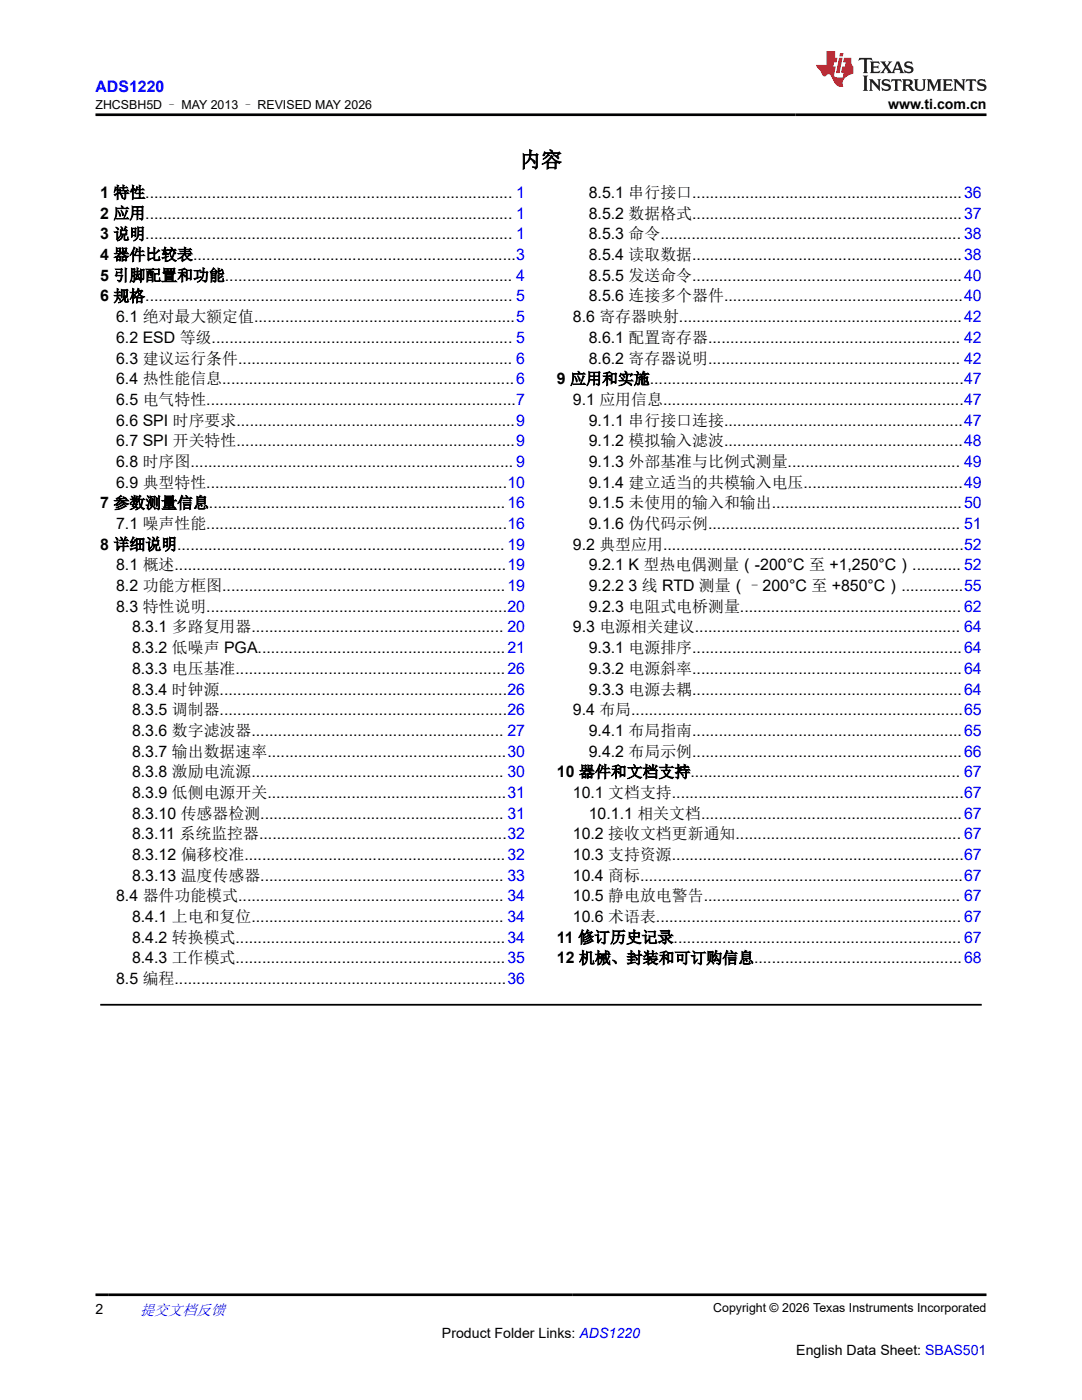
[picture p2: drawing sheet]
<svg xmlns="http://www.w3.org/2000/svg" width="216mm" height="279mm" viewBox="0 0 216 279" stroke-linecap="round" stroke-linejoin="round" font-family="sans-serif">
<defs><g id="words">
<text font-size="4.2" x="103.7" y="33.3">内容</text>
<text font-size="3.2" fill="#00f" x="19" y="18.3">ADS1220</text>
<g font-size="3.2">
<text x="20" y="39.5">1 特性................................................................................... 1</text>
<text x="117.5" y="39.5">8.5.1 串行接口.............................................................36</text>
<text x="20" y="43.7">2 应用................................................................................... 1</text>
<text x="20" y="47.8">3 说明................................................................................... 1</text>
<text x="117.5" y="43.7">8.5.2 数据格式.............................................................37</text>
<text x="117.5" y="47.8">8.5.3 命令.................................................................... 38</text>
<text x="20" y="51.9">4 器件比较表.........................................................................3</text>
<text x="117.5" y="51.9">8.5.4 读取数据.............................................................38</text>
<text x="20" y="56">5 引脚配置和功能................................................................. 4</text>
<text x="117.5" y="56">8.5.5 发送命令.............................................................40</text>
<text x="20" y="60.2">6 规格................................................................................... 5</text>
<text x="23.2" y="64.3">6.1 绝对最大额定值...........................................................5</text>
<text x="114.3" y="64.3">8.6 寄存器映射................................................................42</text>
<text x="117.5" y="60.2">8.5.6 连接多个器件......................................................40</text>
<text x="23.2" y="68.4">6.2 ESD 等级.................................................................... 5</text>
<text x="117.5" y="68.4">8.6.1 配置寄存器......................................................... 42</text>
<text x="23.2" y="72.6">6.3 建议运行条件.............................................................. 6</text>
<text x="23.2" y="76.7">6.4 热性能信息..................................................................6</text>
<text x="111.1" y="76.7">9 应用和实施.......................................................................47</text>
<text x="117.5" y="72.6">8.6.2 寄存器说明......................................................... 42</text>
<text x="23.2" y="80.8">6.5 电气特性......................................................................7</text>
<text x="114.3" y="80.8">9.1 应用信息....................................................................47</text>
<text x="23.2" y="84.9">6.6 SPI 时序要求...............................................................9</text>
<text x="23.2" y="89.1">6.7 SPI 开关特性...............................................................9</text>
<text x="117.5" y="84.9">9.1.1 串行接口连接......................................................47</text>
<text x="117.5" y="89.1">9.1.2 模拟输入滤波......................................................48</text>
<text x="23.2" y="93.2">6.8 时序图......................................................................... 9</text>
<text x="117.5" y="93.2">9.1.3 外部基准与比例式测量....................................... 49</text>
<text x="20" y="101.5">7 参数测量信息...................................................................16</text>
<text x="23.2" y="97.3">6.9 典型特性....................................................................10</text>
<text x="117.5" y="97.3">9.1.4 建立适当的共模输入电压....................................49</text>
<text x="117.5" y="101.5">9.1.5 未使用的输入和输出...........................................50</text>
<text x="23.2" y="105.6">7.1 噪声性能....................................................................16</text>
<text x="117.5" y="105.6">9.1.6 伪代码示例......................................................... 51</text>
<text x="20" y="109.7">8 详细说明.......................................................................... 19</text>
<text x="23.2" y="113.8">8.1 概述...........................................................................19</text>
<text x="114.3" y="109.7">9.2 典型应用....................................................................52</text>
<text x="117.5" y="113.8">9.2.1 K 型热电偶测量（-200°C 至 +1,250°C）........... 52</text>
<text x="23.2" y="118">8.2 功能方框图................................................................19</text>
<text x="117.5" y="118">9.2.2 3 线 RTD 测量（–200°C 至 +850°C）..............55</text>
<text x="23.2" y="122.1">8.3 特性说明....................................................................20</text>
<text x="117.5" y="122.1">9.2.3 电阻式电桥测量.................................................. 62</text>
<text x="26.4" y="126.2">8.3.1 多路复用器......................................................... 20</text>
<text x="26.4" y="130.4">8.3.2 低噪声 PGA........................................................21</text>
<text x="114.3" y="126.2">9.3 电源相关建议............................................................ 64</text>
<text x="117.5" y="130.4">9.3.1 电源排序.............................................................64</text>
<text x="26.4" y="134.5">8.3.3 电压基准.............................................................26</text>
<text x="117.5" y="134.5">9.3.2 电源斜率.............................................................64</text>
<text x="26.4" y="138.6">8.3.4 时钟源.................................................................26</text>
<text x="26.4" y="142.7">8.3.5 调制器.................................................................26</text>
<text x="114.3" y="142.7">9.4 布局...........................................................................65</text>
<text x="117.5" y="138.6">9.3.3 电源去耦.............................................................64</text>
<text x="26.4" y="146.9">8.3.6 数字滤波器......................................................... 27</text>
<text x="117.5" y="146.9">9.4.1 布局指南.............................................................65</text>
<text x="26.4" y="151">8.3.7 输出数据速率......................................................30</text>
<text x="26.4" y="155.1">8.3.8 激励电流源......................................................... 30</text>
<text x="111.1" y="155.1">10 器件和文档支持............................................................. 67</text>
<text x="117.5" y="151">9.4.2 布局示例.............................................................66</text>
<text x="26.4" y="159.3">8.3.9 低侧电源开关......................................................31</text>
<text x="114.3" y="159.3">10.1 文档支持..................................................................67</text>
<text x="26.4" y="163.4">8.3.10 传感器检测....................................................... 31</text>
<text x="26.4" y="167.5">8.3.11 系统监控器........................................................32</text>
<text x="114.3" y="167.5">10.2 接收文档更新通知................................................... 67</text>
<text x="117.5" y="163.4">10.1.1 相关文档...........................................................67</text>
<text x="26.4" y="171.6">8.3.12 偏移校准...........................................................32</text>
<text x="114.3" y="171.6">10.3 支持资源..................................................................67</text>
<text x="23.2" y="179.9">8.4 器件功能模式............................................................ 34</text>
<text x="26.4" y="175.8">8.3.13 温度传感器....................................................... 33</text>
<text x="114.3" y="175.8">10.4 商标.........................................................................67</text>
<text x="114.3" y="179.9">10.5 静电放电警告.......................................................... 67</text>
<text x="26.4" y="184">8.4.1 上电和复位......................................................... 34</text>
<text x="114.3" y="184">10.6 术语表..................................................................... 67</text>
<text x="26.4" y="188.2">8.4.2 转换模式.............................................................34</text>
<text x="111.1" y="188.2">11 修订历史记录................................................................. 67</text>
<text x="23.2" y="196.4">8.5 编程...........................................................................36</text>
<text x="26.4" y="192.3">8.4.3 工作模式.............................................................35</text>
<text x="111.1" y="192.3">12 机械、封装和可订购信息...............................................68</text>
</g>
<text font-size="3" fill="#00f" x="27.9" y="262.4">提交文档反馈</text>
<g font-size="2.8">
<text x="177.2" y="21.7">www.ti.com.cn</text>
<text x="19" y="262.1">2</text>
<text x="88.2" y="266.9">Product Folder Links: ADS1220</text>
<text x="158.9" y="270.3">English Data Sheet: SBAS501</text>
</g>
<g font-size="2.5">
<text x="19" y="21.8">ZHCSBH5D – MAY 2013 – REVISED MAY 2026</text>
<text x="142.3" y="261.8">Copyright © 2026 Texas Instruments Incorporated</text>
</g>
</g></defs>
<path d="M20 200.5h175.9" fill="none" stroke="#000" stroke-width=".35"/>
<path d="M171.5 11.6l-.2 .5 .5-.2h.6v.1v2.2l-.2 .4h1l-.2-.4v-2.2v-.1h.5l.6 .2-.2-.5zM173.6 12.3l.2 .4v1.5l-.2 .4h1.9l.1-.6a1.08 1.08 0 0 1-1.3 .2v-.7h.6l.4 .2v-.7l-.4 .2h-.6v-.5l.2-.2a1 1 0 0 1 1 .3l-.1-.5zM175.7 12.3l.9 1.1-1 1.2h.9l-.2-.2 .5-.8 .4 .8-.2 .2h1.6l-.2-.2 .2-.5h.9l.1 .5-.1 .2h.9l-.2-.3-.8-2h-.5l-.9 2.2-.9-1.1 .9-1.1h-.8l.2 .2-.4 .6-.4-.6 .2-.2zM179 12.7l.4 1h-.7zM180.7 12.4a.65 .65 0 0 0-.2 .7 .65 .65 0 0 0 .6 .5l.6 .1 .1 .3a.79 .79 0 0 1-.7 .4 .79 .79 0 0 1-.7-.5l.1 .7 .2-.1a.93 .93 0 0 0 1.1 .1 .93 .93 0 0 0 .4-1 1.46 1.46 0 0 0-1.2-.6l-.1-.3a1.09 1.09 0 0 1 1.2 .2l-.2-.6-.1 .1-.5-.2zM172.2 15.1l.2 .4v2.2l-.2 .4h1l-.2-.4v-2.2l.2-.4zM173.4 15.8l.2 .4v1.5l-.2 .4h.8l-.3-.4 .1-1.3 1.6 1.8v-2l.2-.4h-.7l.1 .2 .1 1.1-1.2-1.3zM176.2 15.9a.65 .65 0 0 0-.2 .8 .65 .65 0 0 0 .6 .4l.6 .2 .1 .2a.79 .79 0 0 1-.7 .4 .79 .79 0 0 1-.7-.5l.1 .7 .2-.1a.93 .93 0 0 0 1.1 .1 .93 .93 0 0 0 .4-.9 1.46 1.46 0 0 0-1.2-.6l-.1-.4a1.09 1.09 0 0 1 1.2 .2l-.1-.6-.2 .1-.5-.1zM177.9 15.8l-.1 .6a.63 .63 0 0 1 .8-.3v1.6l-.3 .4h1l-.2-.4v-1.6a.66 .66 0 0 1 .8 .3l-.1-.6zM180 15.8l.2 .4v1.5l-.2 .4h1l-.2-.2-.1-.7h.5l.1 .2a.79 .79 0 0 0 1.2 .6l-1-.9a.61 .61 0 0 0 .6-.6 .61 .61 0 0 0-.5-.7zM180.8 16.1h.1a.47 .47 0 0 1 .5 .1 .47 .47 0 0 1 .1 .5l-.1 .1-.7 .1zM182.3 15.8l.2 .2a2.27 2.27 0 0 0 .4 2 1.04 1.04 0 0 0 1.7-.7v-1.3l.2-.2h-.8l.2 .4v1.1a.6 .6 0 0 1-.6 .6 .6 .6 0 0 1-.6-.6v-1.1l.3-.4zM184.9 15.8l.2 .4v1.5l-.2 .4h.8l-.3-.4v-1.4l.9 1.9 .9-1.9v1.4l-.3 .4h1l-.2-.4v-1.5l.2-.4h-.8l-.7 1.5-.6-1.5zM188.1 15.8l.2 .4v1.5l-.2 .4h1.9l.1-.6a1.09 1.09 0 0 1-1.3 .2v-.7h.6l.4 .2v-.6l-.4 .2h-.6v-.6l.2-.1a1.01 1.01 0 0 1 1 .3l-.1-.6zM190.2 15.8l.3 .4v1.5l-.3 .4h.8l-.2-.4v-1.3l1.6 1.8v-2l.2-.4h-.7l.2 .2v1.1l-1.2-1.3zM192.8 15.8l-.1 .6a.63 .63 0 0 1 .8-.3v1.6l-.3 .4h1l-.2-.4v-1.6a.66 .66 0 0 1 .8 .3l-.1-.6zM195.2 15.9a.65 .65 0 0 0-.2 .8 .65 .65 0 0 0 .6 .4l.6 .2 .2 .2a.79 .79 0 0 1-.7 .4 .79 .79 0 0 1-.7-.5l.1 .7 .2-.1a.93 .93 0 0 0 1 .1 .93 .93 0 0 0 .5-.9 1.46 1.46 0 0 0-1.3-.6v-.4a1.09 1.09 0 0 1 1.2 .2l-.2-.6-.2 .1-.5-.1z" fill="#231f20"/>
<path d="M164.9 10.2v2.8h-2l.1 .3 .8 1a.95 .95 0 0 0 1 .9 .59 .59 0 0 1 .5-.4 .59 .59 0 0 1 .5 .4l.4 .7a1.59 1.59 0 0 0 2.1 1.4 1.61 1.61 0 0 1 1-2.3l1-.3-.1-1.5a1.59 1.59 0 0 1-.3-1.7h-1.5l-.2 .9h.6l-.2 .9h-.5l-.2 1v.2l.4 .1-.1 .9h-.7a.73 .73 0 0 1-1-.7l.3-1.5h-.5l.1-.9h.5l.2-.9h-.5v-1.3zM167.4 11.5l-.6 3.1h.7l.6-3.1zM167.6 10.6l-.1 .6h.7l.1-.6z" fill="#ed1c24"/>
<path d="M19 22.9h177.8M19 258.4h177.8" fill="none" stroke="#000" stroke-width=".53"/>
<use href="#words"/>
</svg>
